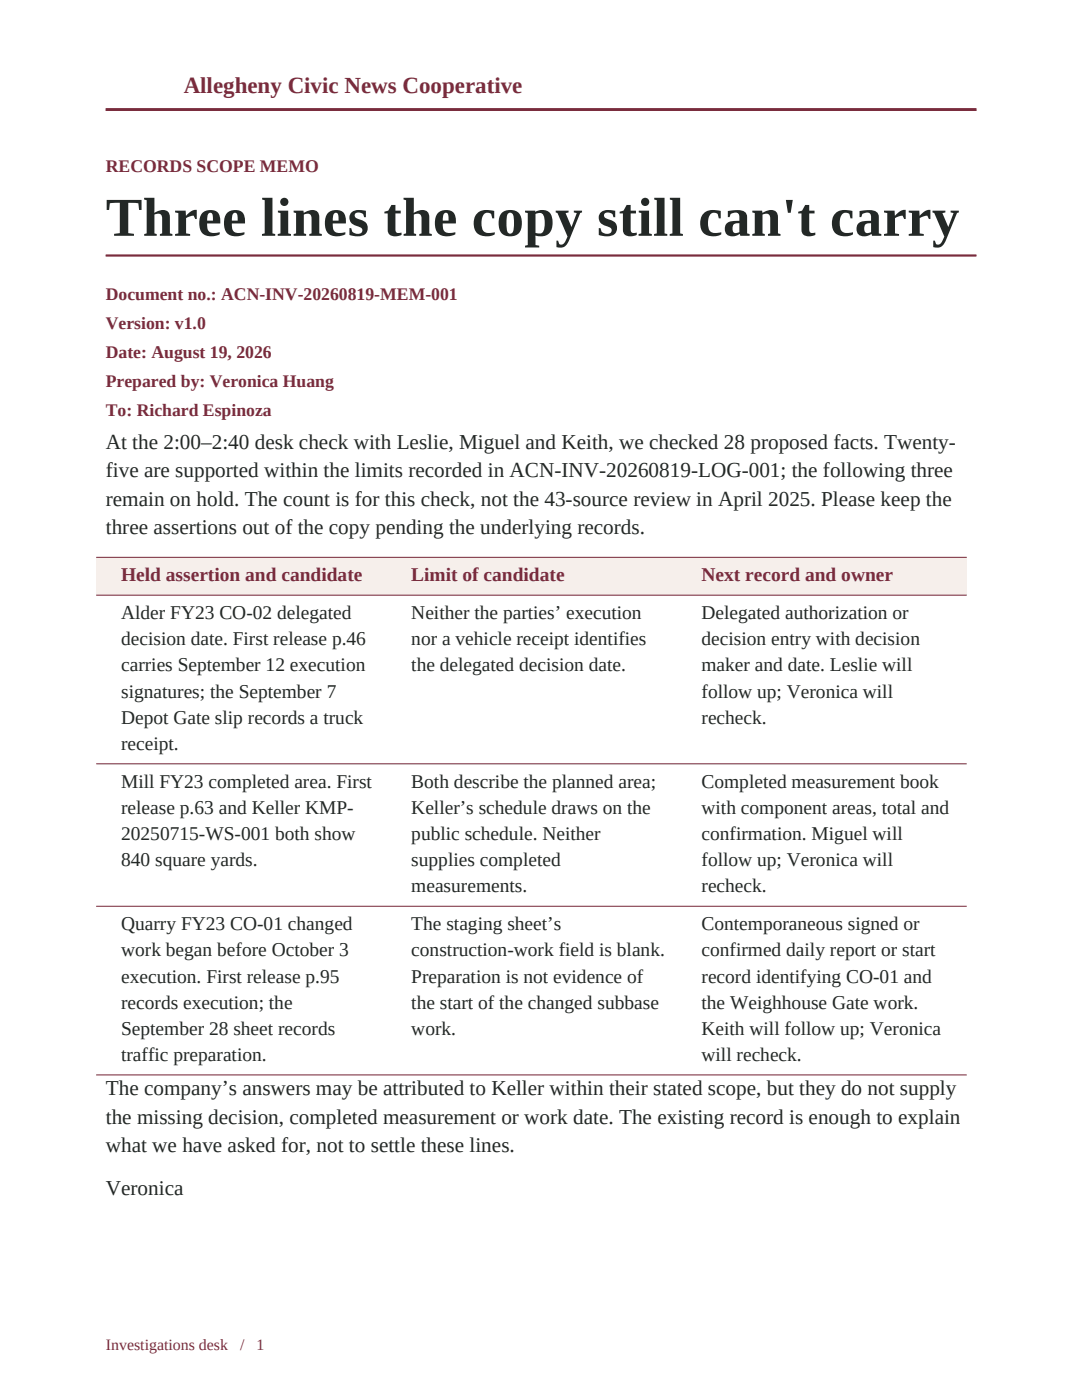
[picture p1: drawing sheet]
<svg xmlns="http://www.w3.org/2000/svg" width="216mm" height="279mm" viewBox="0 0 216 279" stroke-linecap="round" stroke-linejoin="round" font-family="sans-serif">
<defs><g id="words">
<text font-size="10.9" fill="#232826" x="21.1" y="47.1">Three lines the copy still can't carry</text>
<text font-size="4.6" fill="#792c3d" x="36.7" y="18.5">Allegheny Civic News Cooperative</text>
<g font-size="4.2" fill="#232826">
<text x="21.1" y="89.5">At the 2:00–2:40 desk check with Leslie, Miguel and Keith, we checked 28 proposed facts. Twenty-</text>
<text x="21.1" y="95.2">five are supported within the limits recorded in ACN-INV-20260819-LOG-001; the following three</text>
<text x="21.1" y="100.9">remain on hold. The count is for this check, not the 43-source review in April 2025. Please keep the</text>
<text x="21.1" y="106.6">three assertions out of the copy pending the underlying records.</text>
<text x="21.1" y="218.6">The company’s answers may be attributed to Keller within their stated scope, but they do not supply</text>
<text x="21.1" y="224.3">the missing decision, completed measurement or work date. The existing record is enough to explain</text>
<text x="21.1" y="229.9">what we have asked for, not to settle these lines.</text>
<text x="21.1" y="238.4">Veronica</text>
</g>
<g font-size="3.9" fill="#792c3d">
<text x="24.2" y="116">Held assertion and candidate</text>
<text x="82.1" y="116">Limit of candidate</text>
<text x="140" y="116">Next record and owner</text>
</g>
<g font-size="3.9" fill="#232826">
<text x="24.2" y="123.6">Alder FY23 CO-02 delegated</text>
<text x="82.1" y="123.6">Neither the parties’ execution</text>
<text x="140" y="123.6">Delegated authorization or</text>
<text x="24.2" y="128.8">decision date. First release p.46</text>
<text x="82.1" y="128.8">nor a vehicle receipt identifies</text>
<text x="140" y="128.8">decision entry with decision</text>
<text x="24.2" y="134">carries September 12 execution</text>
<text x="82.1" y="134">the delegated decision date.</text>
<text x="140" y="134">maker and date. Leslie will</text>
<text x="24.2" y="139.2">signatures; the September 7</text>
<text x="140" y="139.2">follow up; Veronica will</text>
<text x="24.2" y="144.4">Depot Gate slip records a truck</text>
<text x="24.2" y="149.7">receipt.</text>
<text x="140" y="144.4">recheck.</text>
<text x="24.2" y="157.2">Mill FY23 completed area. First</text>
<text x="82.1" y="157.2">Both describe the planned area;</text>
<text x="140" y="157.2">Completed measurement book</text>
<text x="24.2" y="162.4">release p.63 and Keller KMP-</text>
<text x="24.2" y="167.7">20250715-WS-001 both show</text>
<text x="82.1" y="162.4">Keller’s schedule draws on the</text>
<text x="82.1" y="167.7">public schedule. Neither</text>
<text x="140" y="162.4">with component areas, total and</text>
<text x="140" y="167.7">confirmation. Miguel will</text>
<text x="24.2" y="172.9">840 square yards.</text>
<text x="82.1" y="172.9">supplies completed</text>
<text x="140" y="172.9">follow up; Veronica will</text>
<text x="82.1" y="178.1">measurements.</text>
<text x="140" y="178.1">recheck.</text>
<text x="24.2" y="185.6">Quarry FY23 CO-01 changed</text>
<text x="82.1" y="185.6">The staging sheet’s</text>
<text x="140" y="185.6">Contemporaneous signed or</text>
<text x="24.2" y="190.9">work began before October 3</text>
<text x="82.1" y="190.9">construction-work field is blank.</text>
<text x="140" y="190.9">confirmed daily report or start</text>
<text x="24.2" y="196.1">execution. First release p.95</text>
<text x="82.1" y="196.1">Preparation is not evidence of</text>
<text x="140" y="196.1">record identifying CO-01 and</text>
<text x="24.2" y="201.3">records execution; the</text>
<text x="82.1" y="201.3">the start of the changed subbase</text>
<text x="140" y="201.3">the Weighhouse Gate work.</text>
<text x="24.2" y="206.5">September 28 sheet records</text>
<text x="82.1" y="206.5">work.</text>
<text x="140" y="206.5">Keith will follow up; Veronica</text>
<text x="24.2" y="211.8">traffic preparation.</text>
<text x="140" y="211.8">will recheck.</text>
</g>
<g font-size="3.5" fill="#792c3d">
<text x="21.1" y="34.3">RECORDS SCOPE MEMO</text>
<text x="21.1" y="59.8">Document no.: ACN-INV-20260819-MEM-001</text>
<text x="21.1" y="65.6">Version: v1.0</text>
<text x="21.1" y="71.4">Date: August 19, 2026</text>
<text x="21.1" y="77.2">Prepared by: Veronica Huang</text>
<text x="21.1" y="83.1">To: Richard Espinoza</text>
</g>
<g font-size="3.2" fill="#792c3d">
<text x="21.1" y="269.4">Investigations desk</text>
<text x="47.9" y="269.4">/</text>
<text x="51.2" y="269.4">1</text>
</g>
</g></defs>
<g fill="#f6efeb">
<path d="M19.2 111.1h57.9v7.6h-57.9z" fill-rule="evenodd"/>
<path d="M77.1 111.1h57.9v7.6h-57.9z" fill-rule="evenodd"/>
<path d="M135 111.1h57.9v7.6h-57.9z" fill-rule="evenodd"/>
<path d="M19.2 111.1h57.9v7.6h-57.9z" fill-rule="evenodd"/>
<path d="M77.1 111.1h57.9v7.6h-57.9z" fill-rule="evenodd"/>
<path d="M135 111.1h57.9v7.6h-57.9z" fill-rule="evenodd"/>
</g>
<path d="M19.2 111.2h173.7M19.2 118.8h173.7M19.2 152.4h173.7M19.2 180.9h173.7M19.2 214.5h173.7" fill="none" stroke="#792c3d" stroke-width=".21"/>
<path d="M21.1 21.9h173.7" fill="none" stroke="#792c3d" stroke-width=".53"/>
<path d="M21.1 51h173.7" fill="none" stroke="#792c3d" stroke-width=".35"/>
<use href="#words"/>
</svg>
